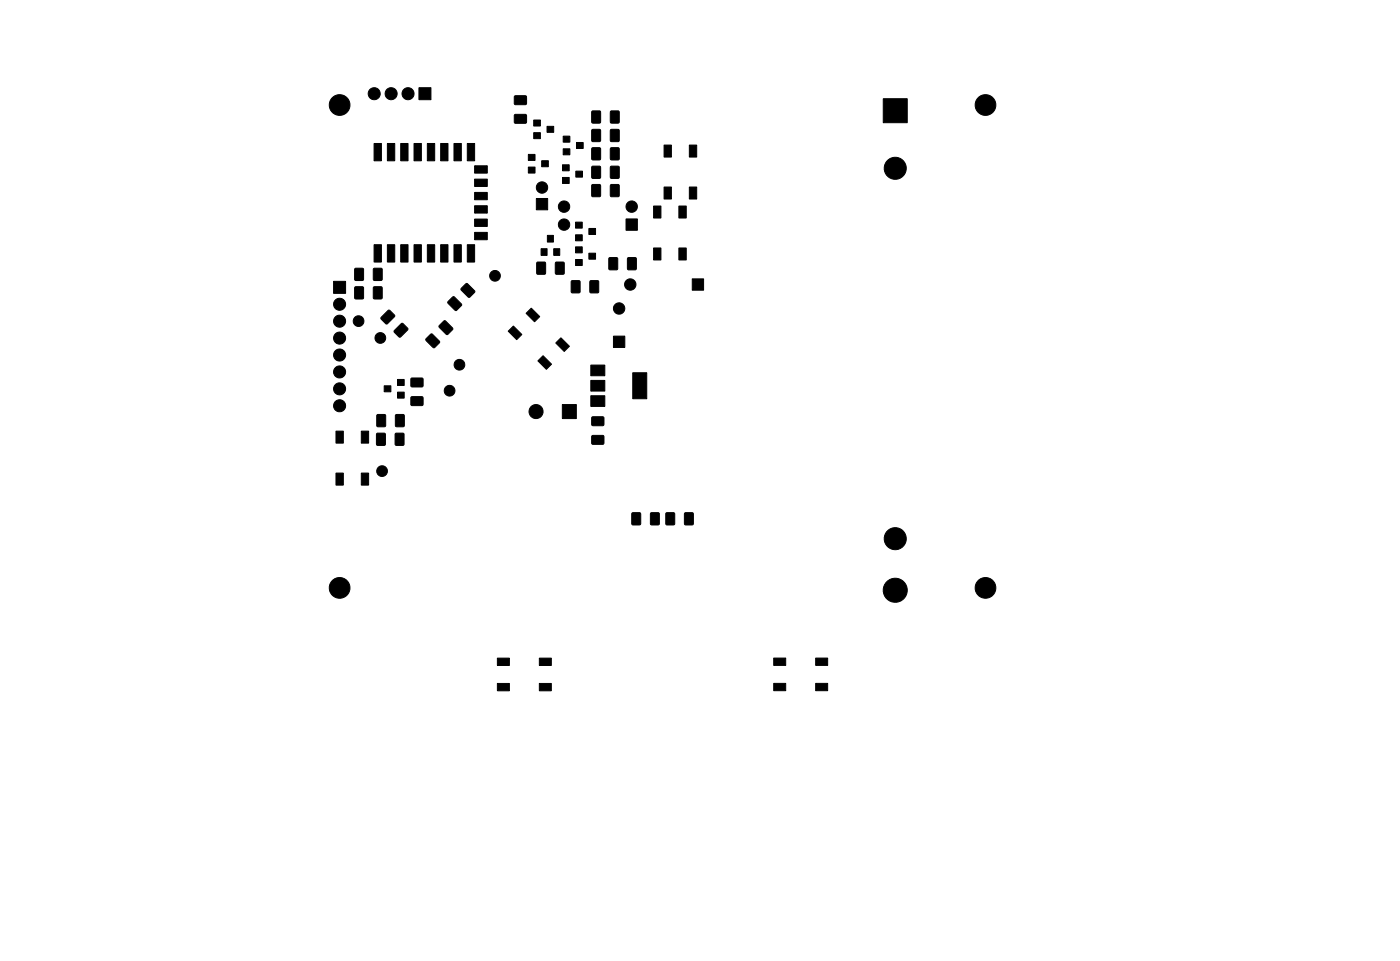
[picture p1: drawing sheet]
<svg xmlns="http://www.w3.org/2000/svg" width="210mm" height="144mm" viewBox="0 0 210 144" stroke-linecap="round" stroke-linejoin="round" font-family="sans-serif">
<g fill="#000" stroke="#000" stroke-width=".15">
<path d="M62.9 13.2h1.8v1.8h-1.8zM77.3 17.2h1.7l.1 .2-.1 1-.1 .1h-1.6l-.1-.2zM77.3 14.4h1.7l.1 .2-.1 1-.1 .1h-1.6l-.1-.2zM80.2 18h1v.9h-1zM82.2 19h1v.9h-1zM88.9 19.5l1.1-.1 .2 .1v1.6l-.1 .1-1 .1-.2-.1zM88.9 16.7l1.1-.1 .2 .1v1.6l-.1 .2h-1l-.2-.1zM91.7 19.5l1.1-.1 .2 .1v1.6l-.1 .1-1 .1-.2-.1zM91.7 16.7l1.1-.1 .2 .1v1.6l-.1 .2h-1l-.2-.1zM132.6 14.8h3.7v3.6h-3.7zM56.2 36.7h1.1v2.6h-1.1zM56.2 21.5h1.1v2.6h-1.1z"/>
<path d="M58.2 36.7h1.1v2.6h-1.1zM58.2 21.5h1.1v2.6h-1.1zM60.2 36.7h1.1v2.6h-1.1zM60.2 21.5h1.1v2.6h-1.1zM62.2 36.7h1.1v2.6h-1.1zM62.2 21.5h1.1v2.6h-1.1zM64.2 36.7h1.1v2.6h-1.1zM64.2 21.5h1.1v2.6h-1.1zM66.2 36.7h1.1v2.6h-1.1zM66.2 21.5h1.1v2.6h-1.1zM68.2 36.7h1.1v2.6h-1.1zM68.2 21.5h1.1v2.6h-1.1z"/>
<path d="M70.2 36.7h1.1v2.6h-1.1zM70.2 21.5h1.1v2.6h-1.1zM71.3 34.9h1.9v1.1h-1.9zM71.3 32.9h1.9v1.1h-1.9zM71.3 30.9h1.9v1.1h-1.9zM71.3 28.9h1.9v1.1h-1.9zM71.3 26.9h1.9v1.1h-1.9zM71.3 24.9h1.9v1.1h-1.9zM79.3 25.1h1.1v.9h-1.1zM79.3 23.2h1.1v.9h-1.1zM80.2 19.9h1v.9h-1zM80.7 39.4l1-.1 .2 .1v1.6v.2h-1.1l-.2-.1z"/>
<path d="M81.3 37.3h.9v1h-.9zM80.5 29.8h1.8v1.7h-1.8zM81.3 24.1h1.1v.9h-1.1zM82.2 35.3h.9v1h-.9zM83.2 37.3h.9v1h-.9zM83.5 39.4l1-.1 .2 .1v1.6v.2h-1.1l-.2-.1zM84.5 26.6h1v.9h-1zM84.5 24.7h1v.9h-1zM84.6 22.3h1v.9h-1zM84.6 20.4h1v.9h-1zM86.4 39h1v.9h-1zM86.4 37.1h1v.9h-1z"/>
<path d="M86.4 35.3h1v.9h-1zM86.4 33.4h1v.9h-1zM86.5 25.7h1v.9h-1zM86.6 21.4h1v.9h-1zM88.4 38h1v.9h-1zM88.4 34.3h1v.9h-1zM88.9 27.8l1.1-.1 .2 .1v1.5l-.1 .2h-1h-.2zM88.9 25l1.1-.1 .2 .1v1.6l-.1 .2h-1l-.2-.1zM88.9 22.2h1.1l.2 .1v1.5l-.1 .2h-1l-.2-.1zM91.5 38.7h1.1l.1 .1 .1 1.5-.1 .2h-1.1l-.1-.1zM91.7 27.8l1.1-.1 .2 .1v1.5l-.1 .2h-1h-.2zM91.7 25l1.1-.1 .2 .1v1.6l-.1 .2h-1l-.2-.1z"/>
<path d="M91.7 22.2h1.1l.2 .1v1.5l-.1 .2h-1l-.2-.1zM94.3 38.7h1.1l.1 .1 .1 1.5-.1 .2h-1.1l-.1-.1zM94 32.9h1.7v1.7h-1.7zM98.2 37.2h1.1v1.8h-1.1zM98.2 30.9h1.1v1.8h-1.1zM99.7 28.1h1.1v1.8h-1.1zM99.7 21.8h1.1v1.8h-1.1zM102 37.2h1.1v1.8h-1.1zM102 30.9h1.1v1.8h-1.1zM103.5 28.1h1.1v1.8h-1.1zM103.5 21.8h1.1v1.8h-1.1zM50.1 42.2h1.8v1.8h-1.8z"/>
<path d="M53.3 43.1l1.1-.1 .2 .1v1.6l-.1 .2h-1l-.2-.1zM53.3 40.3h1.1l.2 .1v1.5l-.1 .2h-1l-.2-.1zM56.1 43.1l1.1-.1 .2 .1v1.6l-.1 .2h-1l-.2-.1zM56.1 40.3h1.1l.2 .1v1.5l-.1 .2h-1l-.2-.1zM57.2 47.6l1.2-1h.2l.7 .8-.1 .2-1.1 1.1-.9-.8zM57.7 57.9h1v.9h-1zM59.2 49.6l1.2-1.1 .1 .1 .8 .8-.1 .1-1.1 1.1-.9-.7zM59.7 58.9h1v.9h-1zM59.7 57h1v.9h-1zM61.8 59.6h1.7v.1v1.1l-.2 .1h-1.5l-.1-.2zM61.8 56.8h1.7v.1v1.1l-.2 .1h-1.5l-.1-.2zM64 50.9l.8-.8 1.2 1.1v.2l-.7 .8h-.2l-1.1-1.1z"/>
<path d="M66 48.9l.8-.8 1.2 1.1v.2l-.7 .8h-.2l-1.1-1zM67.3 45.3l.8-.8 1.2 1.1v.2l-.7 .8h-.2l-1.1-1zM69.3 43.3l.8-.7 1.2 1v.2l-.7 .8-.2 .1-1.1-1.1zM77.1 48.9l1.3 1.3-.8 .8-1.3-1.3zM79 47l.8-.7 1.3 1.2-.8 .8zM80.8 54.2l.8-.8 1.2 1.3-.7 .8zM84.2 50.7l1.3 1.3-.8 .8-1.2-1.3zM85.8 42.2l1.1-.1 .2 .1v1.6l-.1 .1-1 .1-.2-.1zM88.6 42.2l1.1-.1 .2 .1v1.6l-.1 .1-1 .1-.2-.1zM88.7 57.1h2.1v1.6h-2.1zM88.7 54.8h2.1v1.6h-2.1zM92.1 50.5h1.7v1.7h-1.7z"/>
<path d="M95 56h2.1v3.9h-2.1zM104 41.9h1.7v1.7h-1.7zM50.5 71h1.1v1.8h-1.1zM50.5 64.7h1.1v1.8h-1.1zM54.3 71h1.1v1.8h-1.1zM54.3 64.7h1.1v1.8h-1.1zM56.6 65.1l1.1-.1 .2 .1v1.6l-.1 .1-1.1 .1-.1-.1zM56.6 62.3l1.1-.1 .2 .1v1.6l-.1 .1-1 .1-.2-.1zM59.4 65.1l1.1-.1 .2 .1v1.6l-.1 .1-1.1 .1-.1-.1zM59.4 62.3l1.1-.1 .2 .1v1.6l-.1 .1-1 .1-.2-.1zM84.5 60.7h2.1v2.1h-2.1zM88.9 65.4h1.7l.1 .2v1l-.2 .1h-1.6v-.2z"/>
<path d="M88.9 62.6h1.7l.1 .2v1l-.2 .1h-1.6v-.2zM88.7 59.4h2.1v1.6h-2.1zM94.9 77h1.1l.2 .1v1.5l-.1 .2h-1l-.2-.1zM97.7 77h1.1l.2 .1v1.5l-.1 .2h-1l-.2-.1zM100 77h1.1l.2 .1v1.5l-.1 .2h-1l-.2-.1zM102.8 77h1.1l.2 .1v1.5l-.1 .2h-1l-.2-.1zM74.7 98.8h1.8v1.1h-1.8zM81 98.8h1.8v1.1h-1.8zM116.2 98.8h1.8v1.1h-1.8zM122.5 98.8h1.8v1.1h-1.8zM74.7 102.6h1.8v1.1h-1.8zM81 102.6h1.8v1.1h-1.8z"/>
<path d="M116.2 102.6h1.8v1.1h-1.8zM122.5 102.6h1.8v1.1h-1.8z"/>
<circle cx="51" cy="15.8" r="1.56"/>
<circle cx="56.2" cy="14.1" r=".9"/>
<circle cx="58.7" cy="14.1" r=".9"/>
<circle cx="61.3" cy="14.1" r=".9"/>
<circle cx="148" cy="15.8" r="1.56"/>
<circle cx="81.4" cy="28.2" r=".86"/>
<circle cx="84.7" cy="31" r=".86"/>
<circle cx="84.7" cy="33.7" r=".86"/>
<circle cx="94.9" cy="31" r=".86"/>
<circle cx="134.4" cy="25.3" r="1.66"/>
<circle cx="51" cy="55.8" r=".9"/>
<circle cx="51" cy="50.8" r=".9"/>
<circle cx="51" cy="58.4" r=".9"/>
<circle cx="51" cy="48.2" r=".9"/>
<circle cx="51" cy="45.7" r=".9"/>
<circle cx="51" cy="53.3" r=".9"/>
<circle cx="53.9" cy="48.2" r=".8"/>
<circle cx="57.1" cy="50.7" r=".8"/>
<circle cx="67.5" cy="58.7" r=".8"/>
<circle cx="69" cy="54.8" r=".8"/>
<circle cx="74.3" cy="41.4" r=".8"/>
<circle cx="93" cy="46.3" r=".86"/>
<circle cx="94.7" cy="42.7" r=".86"/>
<circle cx="51" cy="60.9" r=".9"/>
<circle cx="57.4" cy="70.7" r=".8"/>
<circle cx="80.5" cy="61.8" r="1.06"/>
<circle cx="51" cy="88.3" r="1.56"/>
<circle cx="134.4" cy="80.9" r="1.66"/>
<circle cx="134.5" cy="88.6" r="1.81"/>
<circle cx="148" cy="88.3" r="1.56"/>
</g>
</svg>
